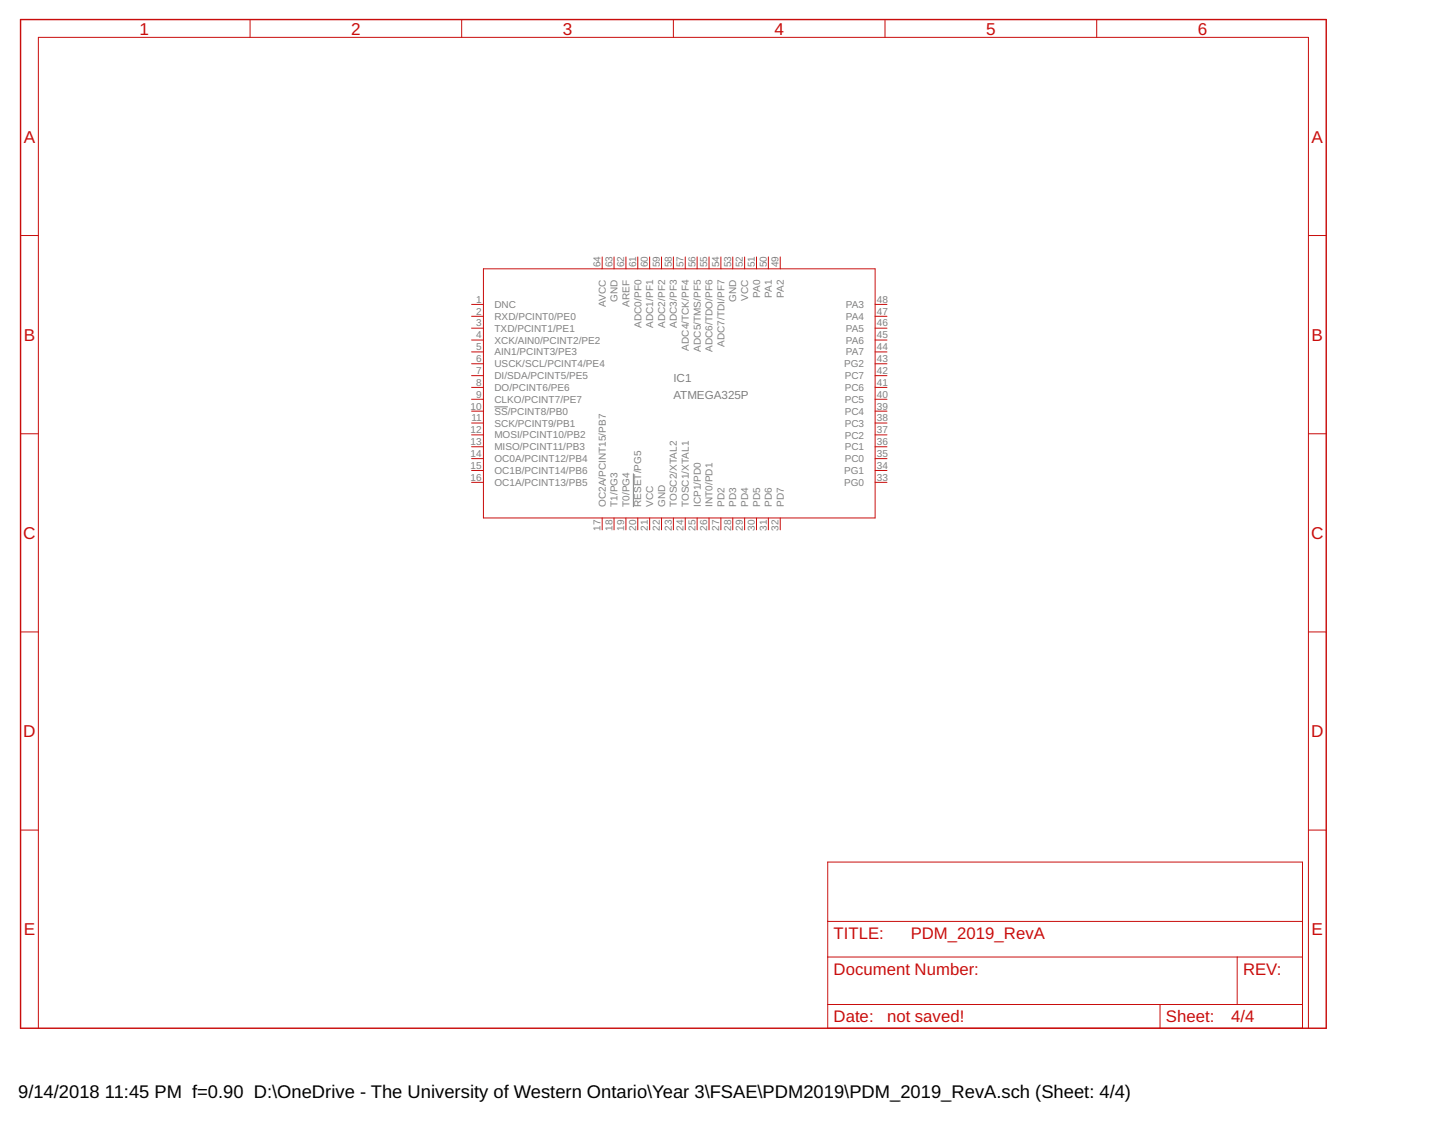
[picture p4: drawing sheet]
<svg xmlns="http://www.w3.org/2000/svg" width="279mm" height="216mm" viewBox="0 0 279 216" stroke-linecap="round" stroke-linejoin="round" font-family="sans-serif">
<defs><g id="words">
<g font-size="3.5">
<text x="3.5" y="211.4">9/14/2018</text>
<text x="20.2" y="211.4">11:45 PM f=0.90 D:\OneDrive - The University of Western Ontario\Year 3\FSAE\PDM2019\PDM_2019_RevA.sch (Sheet: 4/4)</text>
</g>
<g font-size="3.3" fill="#c90d0c">
<text x="26.9" y="6.7">1</text>
<text x="67.6" y="6.7">2</text>
<text x="108.4" y="6.7">3</text>
<text x="149.1" y="6.7">4</text>
<text x="189.9" y="6.7">5</text>
<text x="230.7" y="6.7">6</text>
<text x="4.6" y="27.5">A</text>
<text x="252.6" y="27.5">A</text>
<text x="4.6" y="65.6">B</text>
<text x="252.6" y="65.6">B</text>
<text x="4.5" y="103.8">C</text>
<text x="252.5" y="103.8">C</text>
<text x="4.5" y="141.9">D</text>
<text x="252.5" y="141.9">D</text>
<text x="4.6" y="180.1">E</text>
<text x="252.6" y="180.1">E</text>
</g>
<g font-size="3.2" fill="#c90d0c">
<text x="160.5" y="180.9">TITLE:</text>
<text x="175.4" y="180.9">PDM_2019_RevA</text>
<text x="160.5" y="187.8">Document Number:</text>
<text x="239.4" y="187.8">REV:</text>
<text x="160.5" y="196.9">Date:</text>
<text x="170.8" y="196.9">not saved!</text>
<text x="224.5" y="196.9">Sheet:</text>
<text x="237.1" y="196.9">4/4</text>
</g>
<g font-size="2.2" fill="#808080">
<text x="129.7" y="76.9">ATMEGA325P</text>
<text x="129.7" y="73.5">IC1</text>
</g>
<g font-size="1.9" fill="#808080">
<text x="115.6" y="51.4" transform="rotate(-90 115.6 51.4)">64</text>
<text x="117.9" y="51.4" transform="rotate(-90 117.9 51.4)">63</text>
<text x="120.2" y="51.4" transform="rotate(-90 120.2 51.4)">62</text>
<text x="122.5" y="51.4" transform="rotate(-90 122.5 51.4)">61</text>
<text x="124.8" y="51.4" transform="rotate(-90 124.8 51.4)">60</text>
<text x="127.1" y="51.4" transform="rotate(-90 127.1 51.4)">59</text>
<text x="129.3" y="51.4" transform="rotate(-90 129.3 51.4)">58</text>
<text x="131.6" y="51.4" transform="rotate(-90 131.6 51.4)">57</text>
<text x="133.9" y="51.4" transform="rotate(-90 133.9 51.4)">56</text>
<text x="136.2" y="51.4" transform="rotate(-90 136.2 51.4)">55</text>
<text x="138.5" y="51.4" transform="rotate(-90 138.5 51.4)">54</text>
<text x="140.8" y="51.4" transform="rotate(-90 140.8 51.4)">53</text>
<text x="143.1" y="51.4" transform="rotate(-90 143.1 51.4)">52</text>
<text x="145.3" y="51.4" transform="rotate(-90 145.3 51.4)">51</text>
<text x="147.6" y="51.4" transform="rotate(-90 147.6 51.4)">50</text>
<text x="149.9" y="51.4" transform="rotate(-90 149.9 51.4)">49</text>
<text x="91.7" y="58.3">1</text>
<text x="95.2" y="59.3">DNC</text>
<text x="116.6" y="59.1" transform="rotate(-90 116.6 59.1)">AVCC</text>
<text x="118.9" y="58.2" transform="rotate(-90 118.9 58.2)">GND</text>
<text x="121.2" y="59" transform="rotate(-90 121.2 59)">AREF</text>
<text x="141.8" y="58.2" transform="rotate(-90 141.8 58.2)">GND</text>
<text x="144.1" y="58" transform="rotate(-90 144.1 58)">VCC</text>
<text x="146.4" y="57.4" transform="rotate(-90 146.4 57.4)">PA0</text>
<text x="148.6" y="57.4" transform="rotate(-90 148.6 57.4)">PA1</text>
<text x="150.9" y="57.4" transform="rotate(-90 150.9 57.4)">PA2</text>
<text x="162.9" y="59.3">PA3</text>
<text x="168.8" y="58.3">48</text>
<text x="91.7" y="60.6">2</text>
<text x="91.7" y="62.9">3</text>
<text x="91.7" y="65.2">4</text>
<text x="95.2" y="61.6">RXD/PCINT0/PE0</text>
<text x="95.2" y="63.9">TXD/PCINT1/PE1</text>
<text x="123.5" y="63.1" transform="rotate(-90 123.5 63.1)">ADC0/PF0</text>
<text x="125.8" y="63.1" transform="rotate(-90 125.8 63.1)">ADC1/PF1</text>
<text x="128.1" y="63.1" transform="rotate(-90 128.1 63.1)">ADC2/PF2</text>
<text x="130.4" y="63.1" transform="rotate(-90 130.4 63.1)">ADC3/PF3</text>
<text x="162.9" y="63.9">PA5</text>
<text x="162.9" y="61.6">PA4</text>
<text x="168.8" y="65.2">45</text>
<text x="168.8" y="62.9">46</text>
<text x="168.8" y="60.6">47</text>
<text x="91.7" y="67.4">5</text>
<text x="91.7" y="69.7">6</text>
<text x="95.2" y="66.2">XCK/AIN0/PCINT2/PE2</text>
<text x="95.2" y="68.5">AIN1/PCINT3/PE3</text>
<text x="95.2" y="70.7">USCK/SCL/PCINT4/PE4</text>
<text x="132.6" y="67.5" transform="rotate(-90 132.6 67.5)">ADC4/TCK/PF4</text>
<text x="134.9" y="67.7" transform="rotate(-90 134.9 67.7)">ADC5/TMS/PF5</text>
<text x="137.2" y="67.8" transform="rotate(-90 137.2 67.8)">ADC6/TDO/PF6</text>
<text x="139.5" y="66.8" transform="rotate(-90 139.5 66.8)">ADC7/TDI/PF7</text>
<text x="162.5" y="70.7">PG2</text>
<text x="162.9" y="68.5">PA7</text>
<text x="162.9" y="66.2">PA6</text>
<text x="168.8" y="69.7">43</text>
<text x="168.8" y="67.4">44</text>
<text x="91.7" y="72">7</text>
<text x="91.7" y="74.3">8</text>
<text x="91.7" y="76.6">9</text>
<text x="95.2" y="73">DI/SDA/PCINT5/PE5</text>
<text x="95.2" y="75.3">DO/PCINT6/PE6</text>
<text x="95.2" y="77.6">CLKO/PCINT7/PE7</text>
<text x="162.6" y="77.6">PC5</text>
<text x="162.6" y="75.3">PC6</text>
<text x="162.6" y="73">PC7</text>
<text x="168.8" y="76.6">40</text>
<text x="168.8" y="74.3">41</text>
<text x="168.8" y="72">42</text>
<text x="90.6" y="78.9">10</text>
<text x="90.6" y="83.4">12</text>
<text x="90.8" y="81.2">11</text>
<text x="95.2" y="79.9">SS/PCINT8/PB0</text>
<text x="95.2" y="82.2">SCK/PCINT9/PB1</text>
<text x="162.6" y="82.2">PC3</text>
<text x="162.6" y="79.9">PC4</text>
<text x="168.8" y="81.2">38</text>
<text x="168.8" y="78.9">39</text>
<text x="168.8" y="83.4">37</text>
<text x="90.6" y="85.7">13</text>
<text x="90.6" y="88">14</text>
<text x="95.2" y="84.5">MOSI/PCINT10/PB2</text>
<text x="95.2" y="86.7">MISO/PCINT11/PB3</text>
<text x="95.2" y="89">OC0A/PCINT12/PB4</text>
<text x="162.6" y="89">PC0</text>
<text x="162.6" y="86.7">PC1</text>
<text x="162.6" y="84.5">PC2</text>
<text x="168.8" y="88">35</text>
<text x="168.8" y="85.7">36</text>
<text x="90.6" y="90.3">15</text>
<text x="90.6" y="92.6">16</text>
<text x="95.2" y="91.3">OC1B/PCINT14/PB6</text>
<text x="95.2" y="93.6">OC1A/PCINT13/PB5</text>
<text x="162.5" y="93.6">PG0</text>
<text x="162.5" y="91.3">PG1</text>
<text x="168.8" y="92.6">33</text>
<text x="168.8" y="90.3">34</text>
<text x="116.6" y="97.7" transform="rotate(-90 116.6 97.7)">OC2A/PCINT15/PB7</text>
<text x="118.9" y="97.7" transform="rotate(-90 118.9 97.7)">T1/PG3</text>
<text x="121.2" y="97.7" transform="rotate(-90 121.2 97.7)">T0/PG4</text>
<text x="123.5" y="97.7" transform="rotate(-90 123.5 97.7)">RESET/PG5</text>
<text x="125.8" y="97.7" transform="rotate(-90 125.8 97.7)">VCC</text>
<text x="128.1" y="97.7" transform="rotate(-90 128.1 97.7)">GND</text>
<text x="130.3" y="97.7" transform="rotate(-90 130.3 97.7)">TOSC2/XTAL2</text>
<text x="132.6" y="97.7" transform="rotate(-90 132.6 97.7)">TOSC1/XTAL1</text>
<text x="134.9" y="97.7" transform="rotate(-90 134.9 97.7)">ICP1/PD0</text>
<text x="137.2" y="97.7" transform="rotate(-90 137.2 97.7)">INT0/PD1</text>
<text x="139.5" y="97.7" transform="rotate(-90 139.5 97.7)">PD2</text>
<text x="141.8" y="97.7" transform="rotate(-90 141.8 97.7)">PD3</text>
<text x="144.1" y="97.7" transform="rotate(-90 144.1 97.7)">PD4</text>
<text x="146.3" y="97.7" transform="rotate(-90 146.3 97.7)">PD5</text>
<text x="148.6" y="97.7" transform="rotate(-90 148.6 97.7)">PD6</text>
<text x="150.9" y="97.7" transform="rotate(-90 150.9 97.7)">PD7</text>
<text x="115.6" y="102.2" transform="rotate(-90 115.6 102.2)">17</text>
<text x="117.9" y="102.2" transform="rotate(-90 117.9 102.2)">18</text>
<text x="120.2" y="102.2" transform="rotate(-90 120.2 102.2)">19</text>
<text x="122.5" y="102.2" transform="rotate(-90 122.5 102.2)">20</text>
<text x="124.8" y="102.2" transform="rotate(-90 124.8 102.2)">21</text>
<text x="127.1" y="102.2" transform="rotate(-90 127.1 102.2)">22</text>
<text x="129.3" y="102.2" transform="rotate(-90 129.3 102.2)">23</text>
<text x="131.6" y="102.2" transform="rotate(-90 131.6 102.2)">24</text>
<text x="133.9" y="102.2" transform="rotate(-90 133.9 102.2)">25</text>
<text x="136.2" y="102.2" transform="rotate(-90 136.2 102.2)">26</text>
<text x="138.5" y="102.2" transform="rotate(-90 138.5 102.2)">27</text>
<text x="140.8" y="102.2" transform="rotate(-90 140.8 102.2)">28</text>
<text x="143.1" y="102.2" transform="rotate(-90 143.1 102.2)">29</text>
<text x="145.3" y="102.2" transform="rotate(-90 145.3 102.2)">30</text>
<text x="147.6" y="102.2" transform="rotate(-90 147.6 102.2)">31</text>
<text x="149.9" y="102.2" transform="rotate(-90 149.9 102.2)">32</text>
</g>
</g></defs>
<path d="M95.2 78.4h2.6M122 91.2v6.5" fill="none" stroke="#808080" stroke-width=".19"/>
<path d="M4 3.8h251.4v194.2h-251.4z" fill="none" stroke="#c90d0c" stroke-width=".28"/>
<g fill="none" stroke="#c90d0c" stroke-width=".19">
<path d="M48.2 3.8v3.4M88.9 3.8v3.4M129.7 3.8v3.4M170.4 3.8v3.4M211.2 3.8v3.4M4 45.4h3.4M90.8 58.6h2.3M93.1 51.8h75.4v48h-75.4zM116 49.5v2.3M118.2 49.5v2.3M120.5 49.5v2.3M122.8 49.5v2.3"/>
<path d="M125.1 49.5v2.3M127.4 49.5v2.3M129.7 49.5v2.3M132 49.5v2.3M134.2 49.5v2.3M136.5 49.5v2.3M138.8 49.5v2.3M141.1 49.5v2.3M143.4 49.5v2.3M145.7 49.5v2.3M148 49.5v2.3M150.2 49.5v2.3"/>
<path d="M168.5 58.6h2.3M251.9 45.4h3.5M90.8 60.9h2.3M90.8 63.2h2.3M90.8 65.5h2.3M90.8 67.8h2.3M90.8 70.1h2.3M90.8 72.3h2.3M90.8 74.6h2.3M90.8 76.9h2.3M90.8 79.2h2.3M168.5 60.9h2.3"/>
<path d="M168.5 63.2h2.3M168.5 65.5h2.3M168.5 67.8h2.3M168.5 70.1h2.3M168.5 72.3h2.3M168.5 74.6h2.3M168.5 76.9h2.3M168.5 79.2h2.3M4 83.5h3.4M90.8 81.5h2.3M90.8 83.8h2.3M90.8 86h2.3"/>
<path d="M90.8 88.3h2.3M90.8 90.6h2.3M90.8 92.9h2.3M116 99.8v2.2M118.2 99.8v2.2M120.5 99.8v2.2M122.8 99.8v2.2M125.1 99.8v2.2M127.4 99.8v2.2M129.7 99.8v2.2M132 99.8v2.2M134.2 99.8v2.2"/>
<path d="M136.5 99.8v2.2M138.8 99.8v2.2M141.1 99.8v2.2M143.4 99.8v2.2M145.7 99.8v2.2M148 99.8v2.2M150.2 99.8v2.2M168.5 81.5h2.3M168.5 83.8h2.3M168.5 86h2.3M168.5 88.3h2.3M168.5 90.6h2.3"/>
<path d="M168.5 92.9h2.3M251.9 83.5h3.5M4 121.7h3.4M251.9 121.7h3.5M4 159.9h3.4M251.9 159.9h3.5M159.4 166h91.4v32h-91.4zM159.4 177.5h91.4M7.4 198v-190.8h244.5v190.8M159.4 184.3h91.4M159.4 193.5h91.4M223.4 193.5v4.5"/>
<path d="M238.2 184.3v9.2"/>
</g>
<use href="#words"/>
</svg>
